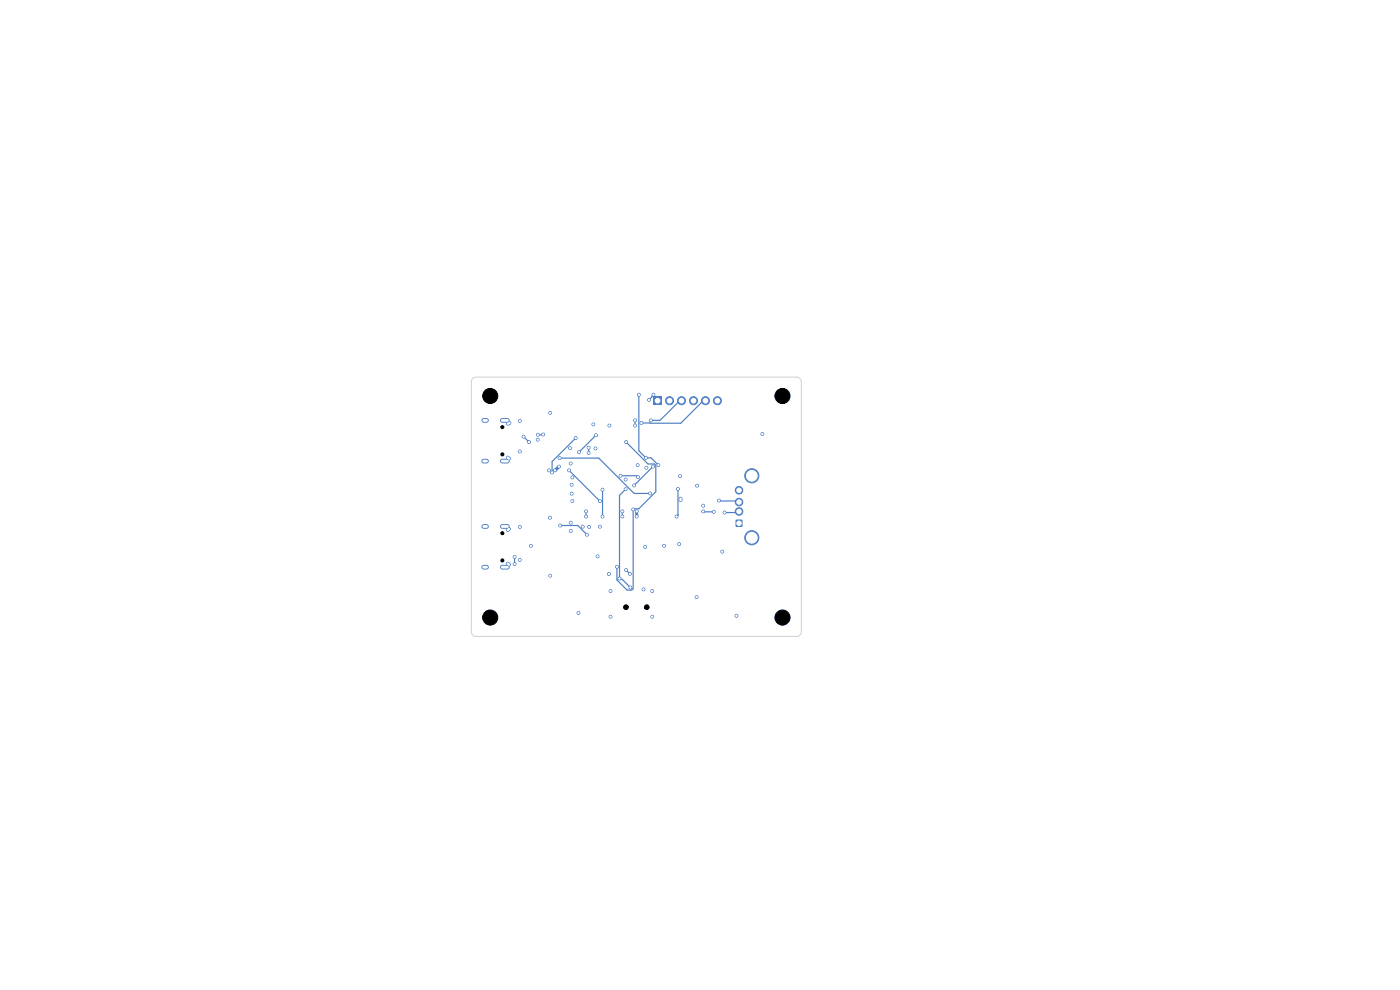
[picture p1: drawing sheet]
<svg xmlns="http://www.w3.org/2000/svg" width="297mm" height="210mm" viewBox="0 0 297 210" stroke-linecap="round" stroke-linejoin="round" font-family="sans-serif">
<path d="M156.1 110.3h1.4v1.4h-1.4z" fill="#4d7fc4"/>
<g fill="#4d7fc4" stroke="#4d7fc4" stroke-width=".21">
<circle cx="156.8" cy="108.5" r=".8"/>
<circle cx="156.8" cy="106.5" r=".8"/>
<circle cx="156.8" cy="104" r=".8"/>
<circle cx="159.5" cy="114.1" r="1.5"/>
<circle cx="159.5" cy="100.9" r="1.5"/>
</g>
<path d="M138.6 84.2h1.7v1.7h-1.7z" fill="#4d7fc4"/>
<g fill="#4d7fc4" stroke="#4d7fc4" stroke-width=".21">
<circle cx="142" cy="85" r=".85"/>
<circle cx="144.6" cy="85" r=".85"/>
<circle cx="147.1" cy="85" r=".85"/>
<circle cx="149.7" cy="85" r=".85"/>
<circle cx="152.2" cy="85" r=".85"/>
<circle cx="135.1" cy="108.5" r=".3"/>
<circle cx="135.1" cy="109.6" r=".3"/>
<circle cx="124.9" cy="96.1" r=".3"/>
<circle cx="124.9" cy="95" r=".3"/>
<circle cx="149.2" cy="107.3" r=".3"/>
<circle cx="110.3" cy="89.3" r=".3"/>
<circle cx="129.3" cy="90.3" r=".3"/>
<circle cx="125" cy="111.8" r=".3"/>
<circle cx="110.3" cy="95.8" r=".3"/>
<circle cx="121.4" cy="101.3" r=".3"/>
<circle cx="108" cy="97.3" r=".3"/>
<circle cx="136.5" cy="125" r=".3"/>
<circle cx="161.7" cy="92.1" r=".3"/>
<circle cx="116.7" cy="87.6" r=".3"/>
<circle cx="122.7" cy="130" r=".3"/>
<circle cx="107.7" cy="97.1" r=".3"/>
<circle cx="123.6" cy="111.7" r=".3"/>
<circle cx="116.5" cy="99.8" r=".3"/>
<circle cx="132.7" cy="101.7" r=".3"/>
<circle cx="153.2" cy="117" r=".3"/>
<circle cx="121.3" cy="102.8" r=".3"/>
<circle cx="121.1" cy="98.3" r=".3"/>
<circle cx="116.7" cy="122.1" r=".3"/>
<circle cx="125.9" cy="90" r=".3"/>
<circle cx="129.5" cy="130.8" r=".3"/>
<circle cx="120.9" cy="95.1" r=".3"/>
<circle cx="116.7" cy="109.8" r=".3"/>
<circle cx="147.9" cy="103" r=".3"/>
<circle cx="112.6" cy="115.8" r=".3"/>
<circle cx="126.3" cy="95.1" r=".3"/>
<circle cx="107.8" cy="89.9" r=".3"/>
<circle cx="107.7" cy="112.4" r=".3"/>
<circle cx="110.3" cy="111.8" r=".3"/>
<circle cx="129.2" cy="121.8" r=".3"/>
<circle cx="136.9" cy="116" r=".3"/>
<circle cx="110.3" cy="118.8" r=".3"/>
<circle cx="138.4" cy="130.8" r=".3"/>
<circle cx="144.4" cy="106.1" r=".3"/>
<circle cx="138.4" cy="125.4" r=".3"/>
<circle cx="126.8" cy="118" r=".3"/>
<circle cx="108" cy="119.8" r=".3"/>
<circle cx="144.1" cy="115.4" r=".3"/>
<circle cx="108" cy="112.2" r=".3"/>
<circle cx="107.7" cy="119.6" r=".3"/>
<circle cx="121.1" cy="112.6" r=".3"/>
<circle cx="144.4" cy="105.8" r=".3"/>
<circle cx="135.3" cy="98.7" r=".3"/>
<circle cx="127.3" cy="111.7" r=".3"/>
<circle cx="140.9" cy="115.8" r=".3"/>
<circle cx="147.8" cy="126.7" r=".3"/>
<circle cx="121.3" cy="104.7" r=".3"/>
<circle cx="137.1" cy="99.2" r=".3"/>
<circle cx="144.3" cy="101" r=".3"/>
<circle cx="114.1" cy="93.3" r=".3"/>
<circle cx="156.2" cy="130.6" r=".3"/>
<circle cx="121.1" cy="110.9" r=".3"/>
<circle cx="121.4" cy="106.3" r=".3"/>
<circle cx="108.1" cy="89.7" r=".3"/>
<circle cx="129.5" cy="125.4" r=".3"/>
<circle cx="124.3" cy="109.6" r=".3"/>
<circle cx="124.3" cy="108.5" r=".3"/>
<circle cx="120.7" cy="99.8" r=".3"/>
<circle cx="122.8" cy="95.9" r=".3"/>
<circle cx="127.3" cy="106.3" r=".3"/>
<circle cx="126.4" cy="92.3" r=".3"/>
<circle cx="136.1" cy="89.7" r=".3"/>
<circle cx="133.6" cy="121.7" r=".3"/>
<circle cx="132" cy="109.6" r=".3"/>
<circle cx="138.1" cy="89.2" r=".3"/>
<circle cx="132.8" cy="120.9" r=".3"/>
<circle cx="132" cy="108.5" r=".3"/>
<circle cx="134.5" cy="103" r=".3"/>
<circle cx="131.4" cy="122.7" r=".3"/>
<circle cx="138.5" cy="99" r=".3"/>
<circle cx="133.7" cy="124.6" r=".3"/>
<circle cx="132.7" cy="103.8" r=".3"/>
<circle cx="149.2" cy="108.5" r=".3"/>
<circle cx="153.7" cy="108.7" r=".3"/>
<circle cx="151.4" cy="108.6" r=".3"/>
<circle cx="152.5" cy="106.2" r=".3"/>
<circle cx="127.8" cy="109.6" r=".3"/>
<circle cx="124.5" cy="113.4" r=".3"/>
<circle cx="118.8" cy="111.5" r=".3"/>
<circle cx="127.8" cy="103.9" r=".3"/>
<circle cx="135.5" cy="83.7" r=".3"/>
<circle cx="139.7" cy="98.7" r=".3"/>
<circle cx="137" cy="97.1" r=".3"/>
<circle cx="117.1" cy="100.2" r=".3"/>
<circle cx="130.9" cy="120.2" r=".3"/>
<circle cx="134.3" cy="108.1" r=".3"/>
<circle cx="132.8" cy="93.8" r=".3"/>
<circle cx="122.1" cy="92.9" r=".3"/>
<circle cx="137.7" cy="84.8" r=".3"/>
<circle cx="134.7" cy="89.2" r=".3"/>
<circle cx="134.7" cy="90.3" r=".3"/>
<circle cx="138.6" cy="83.7" r=".3"/>
<circle cx="131.6" cy="100.9" r=".3"/>
<circle cx="135.4" cy="101.2" r=".3"/>
<circle cx="115.2" cy="92.2" r=".3"/>
<circle cx="114.1" cy="92.2" r=".3"/>
<circle cx="111.1" cy="92.6" r=".3"/>
<circle cx="137.9" cy="104.7" r=".3"/>
<circle cx="118.7" cy="97.2" r=".3"/>
<circle cx="112.2" cy="93.8" r=".3"/>
<circle cx="117.7" cy="99.8" r=".3"/>
<circle cx="118.6" cy="99" r=".3"/>
<circle cx="109.2" cy="118.1" r=".3"/>
<circle cx="109.2" cy="119.7" r=".3"/>
<circle cx="143.5" cy="109.6" r=".3"/>
<circle cx="143.8" cy="103.7" r=".3"/>
</g>
<path d="M102.6 89.2h.6M102.6 97.8h.6M106.6 89.2h1.1M106.6 97.8h1.1M102.6 111.7h.6M106.6 111.7h1.1M102.6 120.3h.6M106.6 120.3h1.1" fill="none" stroke="#4d7fc4" stroke-width="1"/>
<path d="M135.1 108.5v1.1" fill="none" stroke="#4d7fc4" stroke-width=".58"/>
<g fill="none" stroke="#4d7fc4" stroke-width=".25">
<path d="M111.1 92.6l1.1 1.2M115.2 92.2h-1.1M118.7 97.2h8.3l7.5 7.5h3.4M120.7 99.8l6.6 6.5M122.1 92.9l-5 5v2.3M124.9 95v1.1M126.4 92.3l-3.6 3.6M132.8 93.8l4.7 4.6h1.3l.3 .3v5.6l-3.6 3.6h-1l-.2 .2v16.8l-.3 .3h-1l-2.1-2.2v-2.8M134.7 89.2v1.1M135.5 83.7v11.9l1.5 1.5h1.1l1.6 1.6M138.5 99l-4 4M138.6 83.7l-.9 1.1"/>
<path d="M143.8 85.4l-3.8 3.8h-1.9M148.9 85.3l-4.5 4.5-8.3-.1M109.2 118.1v1.6M118.8 111.5h3.8l1.9 1.9M124.3 108.5v1.1M127.8 103.9v5.7M131.6 100.9h3.5l.3 .3M132 108.5v1.1M132.7 103.8l-1.3 1.3v17.6M143.8 103.7v5.6M149.2 108.5l2.2 .1M152.5 106.2l3.5 .1"/>
<path d="M153.7 108.7h2.3M131.7 122.9h.3l1.7 1.7M132.8 120.9l.8 .8"/>
</g>
<path d="M117.7 99.8h.1" fill="none" stroke="#4d7fc4" stroke-width=".6"/>
<path d="M118.6 99l-.8 .8" fill="none" stroke="#4d7fc4" stroke-width=".68"/>
<path d="M143.8 109.3l-.3 .3" fill="none" stroke="#4d7fc4" stroke-width=".4"/>
<path d="M100.3 80.3l.7-.3h68a1 1 0 0 1 1 1v53a1 1 0 0 1-1 1h-68a1 1 0 0 1-1-1v-53z" fill="none" stroke="#d0d2cd" stroke-width=".21"/>
<g fill="#fff" stroke="#fff" stroke-width=".21">
<circle cx="135.1" cy="108.5" r=".15"/>
<circle cx="135.1" cy="109.6" r=".15"/>
<circle cx="124.9" cy="96.1" r=".15"/>
<circle cx="124.9" cy="95" r=".15"/>
<circle cx="149.2" cy="107.3" r=".15"/>
<circle cx="110.3" cy="89.3" r=".15"/>
<circle cx="129.3" cy="90.3" r=".15"/>
<circle cx="125" cy="111.8" r=".15"/>
<circle cx="110.3" cy="95.8" r=".15"/>
<circle cx="121.4" cy="101.3" r=".15"/>
<circle cx="108" cy="97.3" r=".15"/>
<circle cx="136.5" cy="125" r=".15"/>
<circle cx="161.7" cy="92.1" r=".15"/>
<circle cx="116.7" cy="87.6" r=".15"/>
<circle cx="122.7" cy="130" r=".15"/>
<circle cx="107.7" cy="97.1" r=".15"/>
<circle cx="123.6" cy="111.7" r=".15"/>
<circle cx="116.5" cy="99.8" r=".15"/>
<circle cx="132.7" cy="101.7" r=".15"/>
<circle cx="153.2" cy="117" r=".15"/>
<circle cx="121.3" cy="102.8" r=".15"/>
<circle cx="121.1" cy="98.3" r=".15"/>
<circle cx="116.7" cy="122.1" r=".15"/>
<circle cx="125.9" cy="90" r=".15"/>
<circle cx="129.5" cy="130.8" r=".15"/>
<circle cx="120.9" cy="95.1" r=".15"/>
<circle cx="116.7" cy="109.8" r=".15"/>
<circle cx="147.9" cy="103" r=".15"/>
<circle cx="112.6" cy="115.8" r=".15"/>
<circle cx="126.3" cy="95.1" r=".15"/>
<circle cx="107.8" cy="89.9" r=".15"/>
<circle cx="107.7" cy="112.4" r=".15"/>
<circle cx="110.3" cy="111.8" r=".15"/>
<circle cx="129.2" cy="121.8" r=".15"/>
<circle cx="136.9" cy="116" r=".15"/>
<circle cx="110.3" cy="118.8" r=".15"/>
<circle cx="138.4" cy="130.8" r=".15"/>
<circle cx="144.4" cy="106.1" r=".15"/>
<circle cx="138.4" cy="125.4" r=".15"/>
<circle cx="126.8" cy="118" r=".15"/>
<circle cx="108" cy="119.8" r=".15"/>
<circle cx="144.1" cy="115.4" r=".15"/>
<circle cx="108" cy="112.2" r=".15"/>
<circle cx="107.7" cy="119.6" r=".15"/>
<circle cx="121.1" cy="112.6" r=".15"/>
<circle cx="144.4" cy="105.8" r=".15"/>
<circle cx="135.3" cy="98.7" r=".15"/>
<circle cx="127.3" cy="111.7" r=".15"/>
<circle cx="140.9" cy="115.8" r=".15"/>
<circle cx="147.8" cy="126.7" r=".15"/>
<circle cx="121.3" cy="104.7" r=".15"/>
<circle cx="137.1" cy="99.2" r=".15"/>
<circle cx="144.3" cy="101" r=".15"/>
<circle cx="114.1" cy="93.3" r=".15"/>
<circle cx="156.2" cy="130.6" r=".15"/>
<circle cx="121.1" cy="110.9" r=".15"/>
<circle cx="121.4" cy="106.3" r=".15"/>
<circle cx="108.1" cy="89.7" r=".15"/>
<circle cx="129.5" cy="125.4" r=".15"/>
<circle cx="124.3" cy="109.6" r=".15"/>
<circle cx="124.3" cy="108.5" r=".15"/>
<circle cx="120.7" cy="99.8" r=".15"/>
<circle cx="122.8" cy="95.9" r=".15"/>
<circle cx="127.3" cy="106.3" r=".15"/>
<circle cx="126.4" cy="92.3" r=".15"/>
<circle cx="136.1" cy="89.7" r=".15"/>
<circle cx="133.6" cy="121.7" r=".15"/>
<circle cx="132" cy="109.6" r=".15"/>
<circle cx="138.1" cy="89.2" r=".15"/>
<circle cx="132.8" cy="120.9" r=".15"/>
<circle cx="132" cy="108.5" r=".15"/>
<circle cx="134.5" cy="103" r=".15"/>
<circle cx="131.4" cy="122.7" r=".15"/>
<circle cx="138.5" cy="99" r=".15"/>
<circle cx="133.7" cy="124.6" r=".15"/>
<circle cx="132.7" cy="103.8" r=".15"/>
<circle cx="149.2" cy="108.5" r=".15"/>
<circle cx="153.7" cy="108.7" r=".15"/>
<circle cx="151.4" cy="108.6" r=".15"/>
<circle cx="152.5" cy="106.2" r=".15"/>
<circle cx="127.8" cy="109.6" r=".15"/>
<circle cx="124.5" cy="113.4" r=".15"/>
<circle cx="118.8" cy="111.5" r=".15"/>
<circle cx="127.8" cy="103.9" r=".15"/>
<circle cx="135.5" cy="83.7" r=".15"/>
<circle cx="139.7" cy="98.7" r=".15"/>
<circle cx="137" cy="97.1" r=".15"/>
<circle cx="117.1" cy="100.2" r=".15"/>
<circle cx="130.9" cy="120.2" r=".15"/>
<circle cx="134.3" cy="108.1" r=".15"/>
<circle cx="132.8" cy="93.8" r=".15"/>
<circle cx="122.1" cy="92.9" r=".15"/>
<circle cx="137.7" cy="84.8" r=".15"/>
<circle cx="134.7" cy="89.2" r=".15"/>
<circle cx="134.7" cy="90.3" r=".15"/>
<circle cx="138.6" cy="83.7" r=".15"/>
<circle cx="131.6" cy="100.9" r=".15"/>
<circle cx="135.4" cy="101.2" r=".15"/>
<circle cx="115.2" cy="92.2" r=".15"/>
<circle cx="114.1" cy="92.2" r=".15"/>
<circle cx="111.1" cy="92.6" r=".15"/>
<circle cx="137.9" cy="104.7" r=".15"/>
<circle cx="118.7" cy="97.2" r=".15"/>
<circle cx="112.2" cy="93.8" r=".15"/>
<circle cx="117.7" cy="99.8" r=".15"/>
<circle cx="118.6" cy="99" r=".15"/>
<circle cx="109.2" cy="118.1" r=".15"/>
<circle cx="109.2" cy="119.7" r=".15"/>
<circle cx="143.5" cy="109.6" r=".15"/>
<circle cx="143.8" cy="103.7" r=".15"/>
<circle cx="156.8" cy="111" r=".47"/>
<circle cx="156.8" cy="108.5" r=".47"/>
<circle cx="156.8" cy="106.5" r=".47"/>
<circle cx="156.8" cy="104" r=".47"/>
<circle cx="159.5" cy="114.1" r="1.15"/>
<circle cx="159.5" cy="100.9" r="1.15"/>
<circle cx="139.5" cy="85" r=".5"/>
<circle cx="142" cy="85" r=".5"/>
<circle cx="144.6" cy="85" r=".5"/>
<circle cx="147.1" cy="85" r=".5"/>
<circle cx="149.7" cy="85" r=".5"/>
<circle cx="152.2" cy="85" r=".5"/>
</g>
<g fill="#000" stroke="#000" stroke-width=".21">
<circle cx="104" cy="84" r="1.6"/>
<circle cx="106.6" cy="90.6" r=".33"/>
<circle cx="106.6" cy="96.4" r=".33"/>
<circle cx="166" cy="84" r="1.6"/>
<circle cx="106.6" cy="118.9" r=".33"/>
<circle cx="106.6" cy="113.1" r=".33"/>
<circle cx="104" cy="131" r="1.6"/>
<circle cx="132.8" cy="128.8" r=".5"/>
<circle cx="137.2" cy="128.8" r=".5"/>
<circle cx="166" cy="131" r="1.6"/>
</g>
<path d="M102.6 89.2h.6M102.6 97.8h.6M106.6 89.2h1.1M106.6 97.8h1.1M102.6 111.7h.6M106.6 111.7h1.1M102.6 120.3h.6M106.6 120.3h1.1" fill="none" stroke="#fff" stroke-width=".6"/>
</svg>
